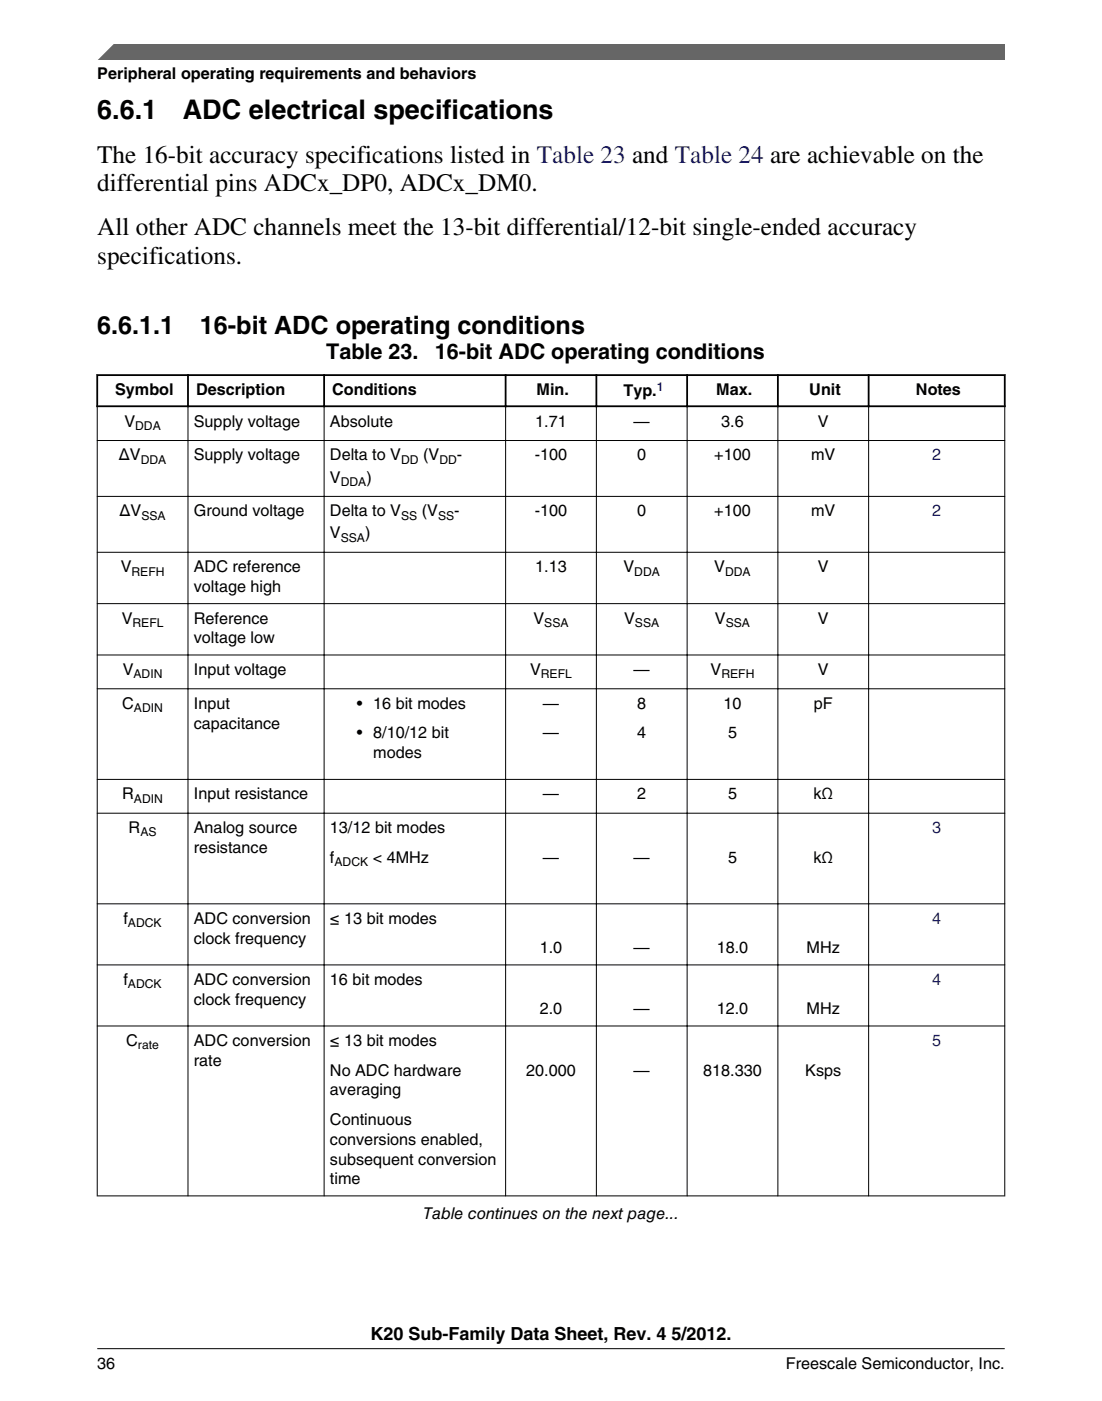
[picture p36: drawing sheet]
<svg xmlns="http://www.w3.org/2000/svg" width="216mm" height="274mm" viewBox="0 0 216 274" stroke-linecap="round" stroke-linejoin="round" font-family="sans-serif">
<defs><g id="words">
<g font-size="5.3">
<text x="19" y="23.2">6.6.1</text>
<text x="35.8" y="23.2">ADC electrical specifications</text>
</g>
<g font-size="4.9">
<text x="19" y="31.8">The 16-bit accuracy specifications listed in Table 23 and Table 24 are achievable on the</text>
<text x="19.1" y="37.5">differential pins ADCx_DP0, ADCx_DM0.</text>
<text x="19.1" y="46.1">All other ADC channels meet the 13-bit differential/12-bit single-ended accuracy</text>
<text x="19.1" y="51.7">specifications.</text>
<text x="19.1" y="65.4">6.6.1.1</text>
<text x="39.2" y="65.4">16-bit ADC operating conditions</text>
</g>
<g font-size="4.2">
<text x="63.9" y="70.3">Table 23.</text>
<text x="85.2" y="70.3">16-bit ADC operating conditions</text>
</g>
<text font-size="3.5" x="72.6" y="262.3">K20 Sub-Family Data Sheet, Rev. 4 5/2012.</text>
<g font-size="3.2">
<text x="19" y="15.5">Peripheral operating requirements and behaviors</text>
<text x="22.6" y="77.3">Symbol</text>
<text x="38.4" y="77.3">Description</text>
<text x="65.1" y="77.3">Conditions</text>
<text x="105.1" y="77.3">Min.</text>
<text x="122.2" y="77.6">Typ.</text>
<text x="140.3" y="77.3">Max.</text>
<text x="158.6" y="77.3">Unit</text>
<text x="179.5" y="77.3">Notes</text>
<text x="24.4" y="83.5">V</text>
<text x="38" y="83.5">Supply voltage</text>
<text x="64.6" y="83.5">Absolute</text>
<text x="104.9" y="83.5">1.71</text>
<text x="124.1" y="83.5">—</text>
<text x="141.3" y="83.5">3.6</text>
<text x="160.2" y="83.5">V</text>
<text x="23.3" y="90.2">ΔV</text>
<text x="38" y="90.2">Supply voltage</text>
<text x="64.6" y="90.2">Delta to V</text>
<text x="64.6" y="94.5">V</text>
<text x="71.8" y="94.5">)</text>
<text x="82.9" y="90.2">(V</text>
<text x="89.5" y="90.2">-</text>
<text x="104.8" y="90.2">-100</text>
<text x="124.8" y="90.2">0</text>
<text x="139.9" y="90.2">+100</text>
<text x="158.9" y="90.2">mV</text>
<text x="23.4" y="101.1">ΔV</text>
<text x="38" y="101.1">Ground voltage</text>
<text x="64.6" y="101.1">Delta to V</text>
<text x="82.6" y="101.1">(V</text>
<text x="89" y="101.1">-</text>
<text x="104.8" y="101.1">-100</text>
<text x="124.8" y="101.1">0</text>
<text x="139.9" y="101.1">+100</text>
<text x="158.9" y="101.1">mV</text>
<text x="64.6" y="105.4">V</text>
<text x="71.5" y="105.4">)</text>
<text x="23.6" y="112.1">V</text>
<text x="38" y="112.1">ADC reference</text>
<text x="104.9" y="112.1">1.13</text>
<text x="122.2" y="112.1">V</text>
<text x="139.9" y="112.1">V</text>
<text x="160.2" y="112.1">V</text>
<text x="38" y="115.9">voltage high</text>
<text x="23.8" y="122.1">V</text>
<text x="38" y="122.1">Reference</text>
<text x="38" y="126">voltage low</text>
<text x="104.5" y="122.1">V</text>
<text x="122.3" y="122.1">V</text>
<text x="140.1" y="122.1">V</text>
<text x="160.2" y="122.1">V</text>
<text x="24" y="132.2">V</text>
<text x="38" y="132.2">Input voltage</text>
<text x="103.8" y="132.2">V</text>
<text x="124.1" y="132.2">—</text>
<text x="139.2" y="132.2">V</text>
<text x="160.2" y="132.2">V</text>
<text x="23.9" y="138.8">C</text>
<text x="38" y="138.8">Input</text>
<text x="38" y="142.7">capacitance</text>
<text x="69.9" y="138.8">• 16 bit modes</text>
<text x="106.4" y="138.8">—</text>
<text x="124.8" y="138.8">8</text>
<text x="141.7" y="138.8">10</text>
<text x="159.4" y="138.8">pF</text>
<text x="69.9" y="144.6">• 8/10/12 bit</text>
<text x="73.1" y="148.4">modes</text>
<text x="106.4" y="144.6">—</text>
<text x="124.8" y="144.6">4</text>
<text x="142.6" y="144.6">5</text>
<text x="23.9" y="156.5">R</text>
<text x="38" y="156.5">Input resistance</text>
<text x="106.4" y="156.5">—</text>
<text x="124.8" y="156.5">2</text>
<text x="142.6" y="156.5">5</text>
<text x="159.4" y="156.5">kΩ</text>
<text x="25.2" y="163.1">R</text>
<text x="38" y="163.1">Analog source</text>
<text x="38" y="167">resistance</text>
<text x="64.6" y="163.1">13/12 bit modes</text>
<text x="64.6" y="168.9">f</text>
<text x="73" y="168.9">&lt; 4MHz</text>
<text x="106.4" y="168.9">—</text>
<text x="124.1" y="168.9">—</text>
<text x="142.6" y="168.9">5</text>
<text x="159.4" y="168.9">kΩ</text>
<text x="24.2" y="180.9">f</text>
<text x="38" y="180.9">ADC conversion</text>
<text x="38" y="184.8">clock frequency</text>
<text x="64.6" y="180.9">≤ 13 bit modes</text>
<text x="105.7" y="186.7">1.0</text>
<text x="124.1" y="186.7">—</text>
<text x="140.4" y="186.7">18.0</text>
<text x="158" y="186.7">MHz</text>
<text x="24.2" y="192.8">f</text>
<text x="38" y="192.8">ADC conversion</text>
<text x="38" y="196.7">clock frequency</text>
<text x="64.6" y="192.8">16 bit modes</text>
<text x="105.7" y="198.6">2.0</text>
<text x="124.1" y="198.6">—</text>
<text x="140.4" y="198.6">12.0</text>
<text x="158" y="198.6">MHz</text>
<text x="24.7" y="204.8">C</text>
<text x="38" y="204.8">ADC conversion</text>
<text x="38" y="208.7">rate</text>
<text x="64.6" y="204.8">≤ 13 bit modes</text>
<text x="64.6" y="210.6">No ADC hardware</text>
<text x="64.6" y="214.5">averaging</text>
<text x="103.1" y="210.6">20.000</text>
<text x="124.1" y="210.6">—</text>
<text x="137.8" y="210.6">818.330</text>
<text x="157.8" y="210.6">Ksps</text>
<text x="64.6" y="220.3">Continuous</text>
<text x="64.6" y="224.1">conversions enabled,</text>
<text x="64.6" y="228">subsequent conversion</text>
<text x="64.6" y="231.9">time</text>
<text x="82.9" y="238.8">Table continues on the next page...</text>
<text x="19.1" y="268">36</text>
<text x="154" y="268">Freescale Semiconductor, Inc.</text>
</g>
<g font-size="3.2" fill="#00f">
<text x="182.6" y="90.2">2</text>
<text x="182.6" y="101.1">2</text>
<text x="182.6" y="163.1">3</text>
<text x="182.6" y="180.9">4</text>
<text x="182.6" y="192.8">4</text>
<text x="182.6" y="204.8">5</text>
</g>
<text font-size="2.4" fill="#00f" x="128.7" y="76.5">1</text>
<g font-size="2.4">
<text x="26.5" y="84.2">DDA</text>
<text x="27.6" y="90.8">DDA</text>
<text x="66.8" y="95.1">DDA</text>
<text x="78.6" y="90.8">DD</text>
<text x="86.1" y="90.8">DD</text>
<text x="27.7" y="101.7">SSA</text>
<text x="78.6" y="101.7">SS</text>
<text x="85.8" y="101.7">SS</text>
<text x="66.8" y="106.1">SSA</text>
<text x="25.8" y="112.7">REFH</text>
<text x="124.3" y="112.7">DDA</text>
<text x="142.1" y="112.7">DDA</text>
<text x="26" y="122.7">REFL</text>
<text x="106.6" y="122.7">SSA</text>
<text x="124.4" y="122.7">SSA</text>
<text x="142.2" y="122.7">SSA</text>
<text x="26.2" y="132.8">ADIN</text>
<text x="106" y="132.8">REFL</text>
<text x="141.3" y="132.8">REFH</text>
<text x="26.2" y="139.4">ADIN</text>
<text x="26.2" y="157.2">ADIN</text>
<text x="27.5" y="163.8">AS</text>
<text x="65.5" y="169.6">ADCK</text>
<text x="25.1" y="181.5">ADCK</text>
<text x="25.1" y="193.5">ADCK</text>
<text x="27" y="205.4">rate</text>
</g>
</g></defs>
<path d="M18.9 73.4h178.1M18.9 79.5h178.1M19 73.3v6.4M36.8 73.3v6.4M63.5 73.3v6.4M99.1 73.3v6.4M116.8 73.3v6.4M134.6 73.3v6.4M152.4 73.3v6.4M170.2 73.3v6.4M196.8 73.3v6.4" fill="none" stroke="#000" stroke-width=".35"/>
<g fill="none" stroke="#000" stroke-width=".2">
<path d="M19 79.7v154.5M36.8 79.3v154.9M63.5 79.3v154.9M99.1 79.3v154.9M116.8 79.3v154.9M134.6 79.3v154.9M152.4 79.3v154.9M170.2 79.3v154.9M196.8 79.7v154.5M19 86.3h177.9M19 97.2h177.9M19 108.1h177.9"/>
<path d="M19 118.2h177.9M19 128.2h177.9M19 134.9h177.9M19 152.6h177.9M19 159.2h177.9M19 177h177.9M19 188.9h177.9M19 200.9h177.9M19 234.2h177.9"/>
</g>
<path d="M19 11.7l5.7-3.1 172.2 .1v3z" fill="#666"/>
<path d="M22.5 8.6l-3.1 3.1" fill="none" stroke="#666" stroke-width=".28"/>
<path d="M19 264.1h177.8" fill="none" stroke="#000" stroke-width=".2"/>
<use href="#words"/>
</svg>
